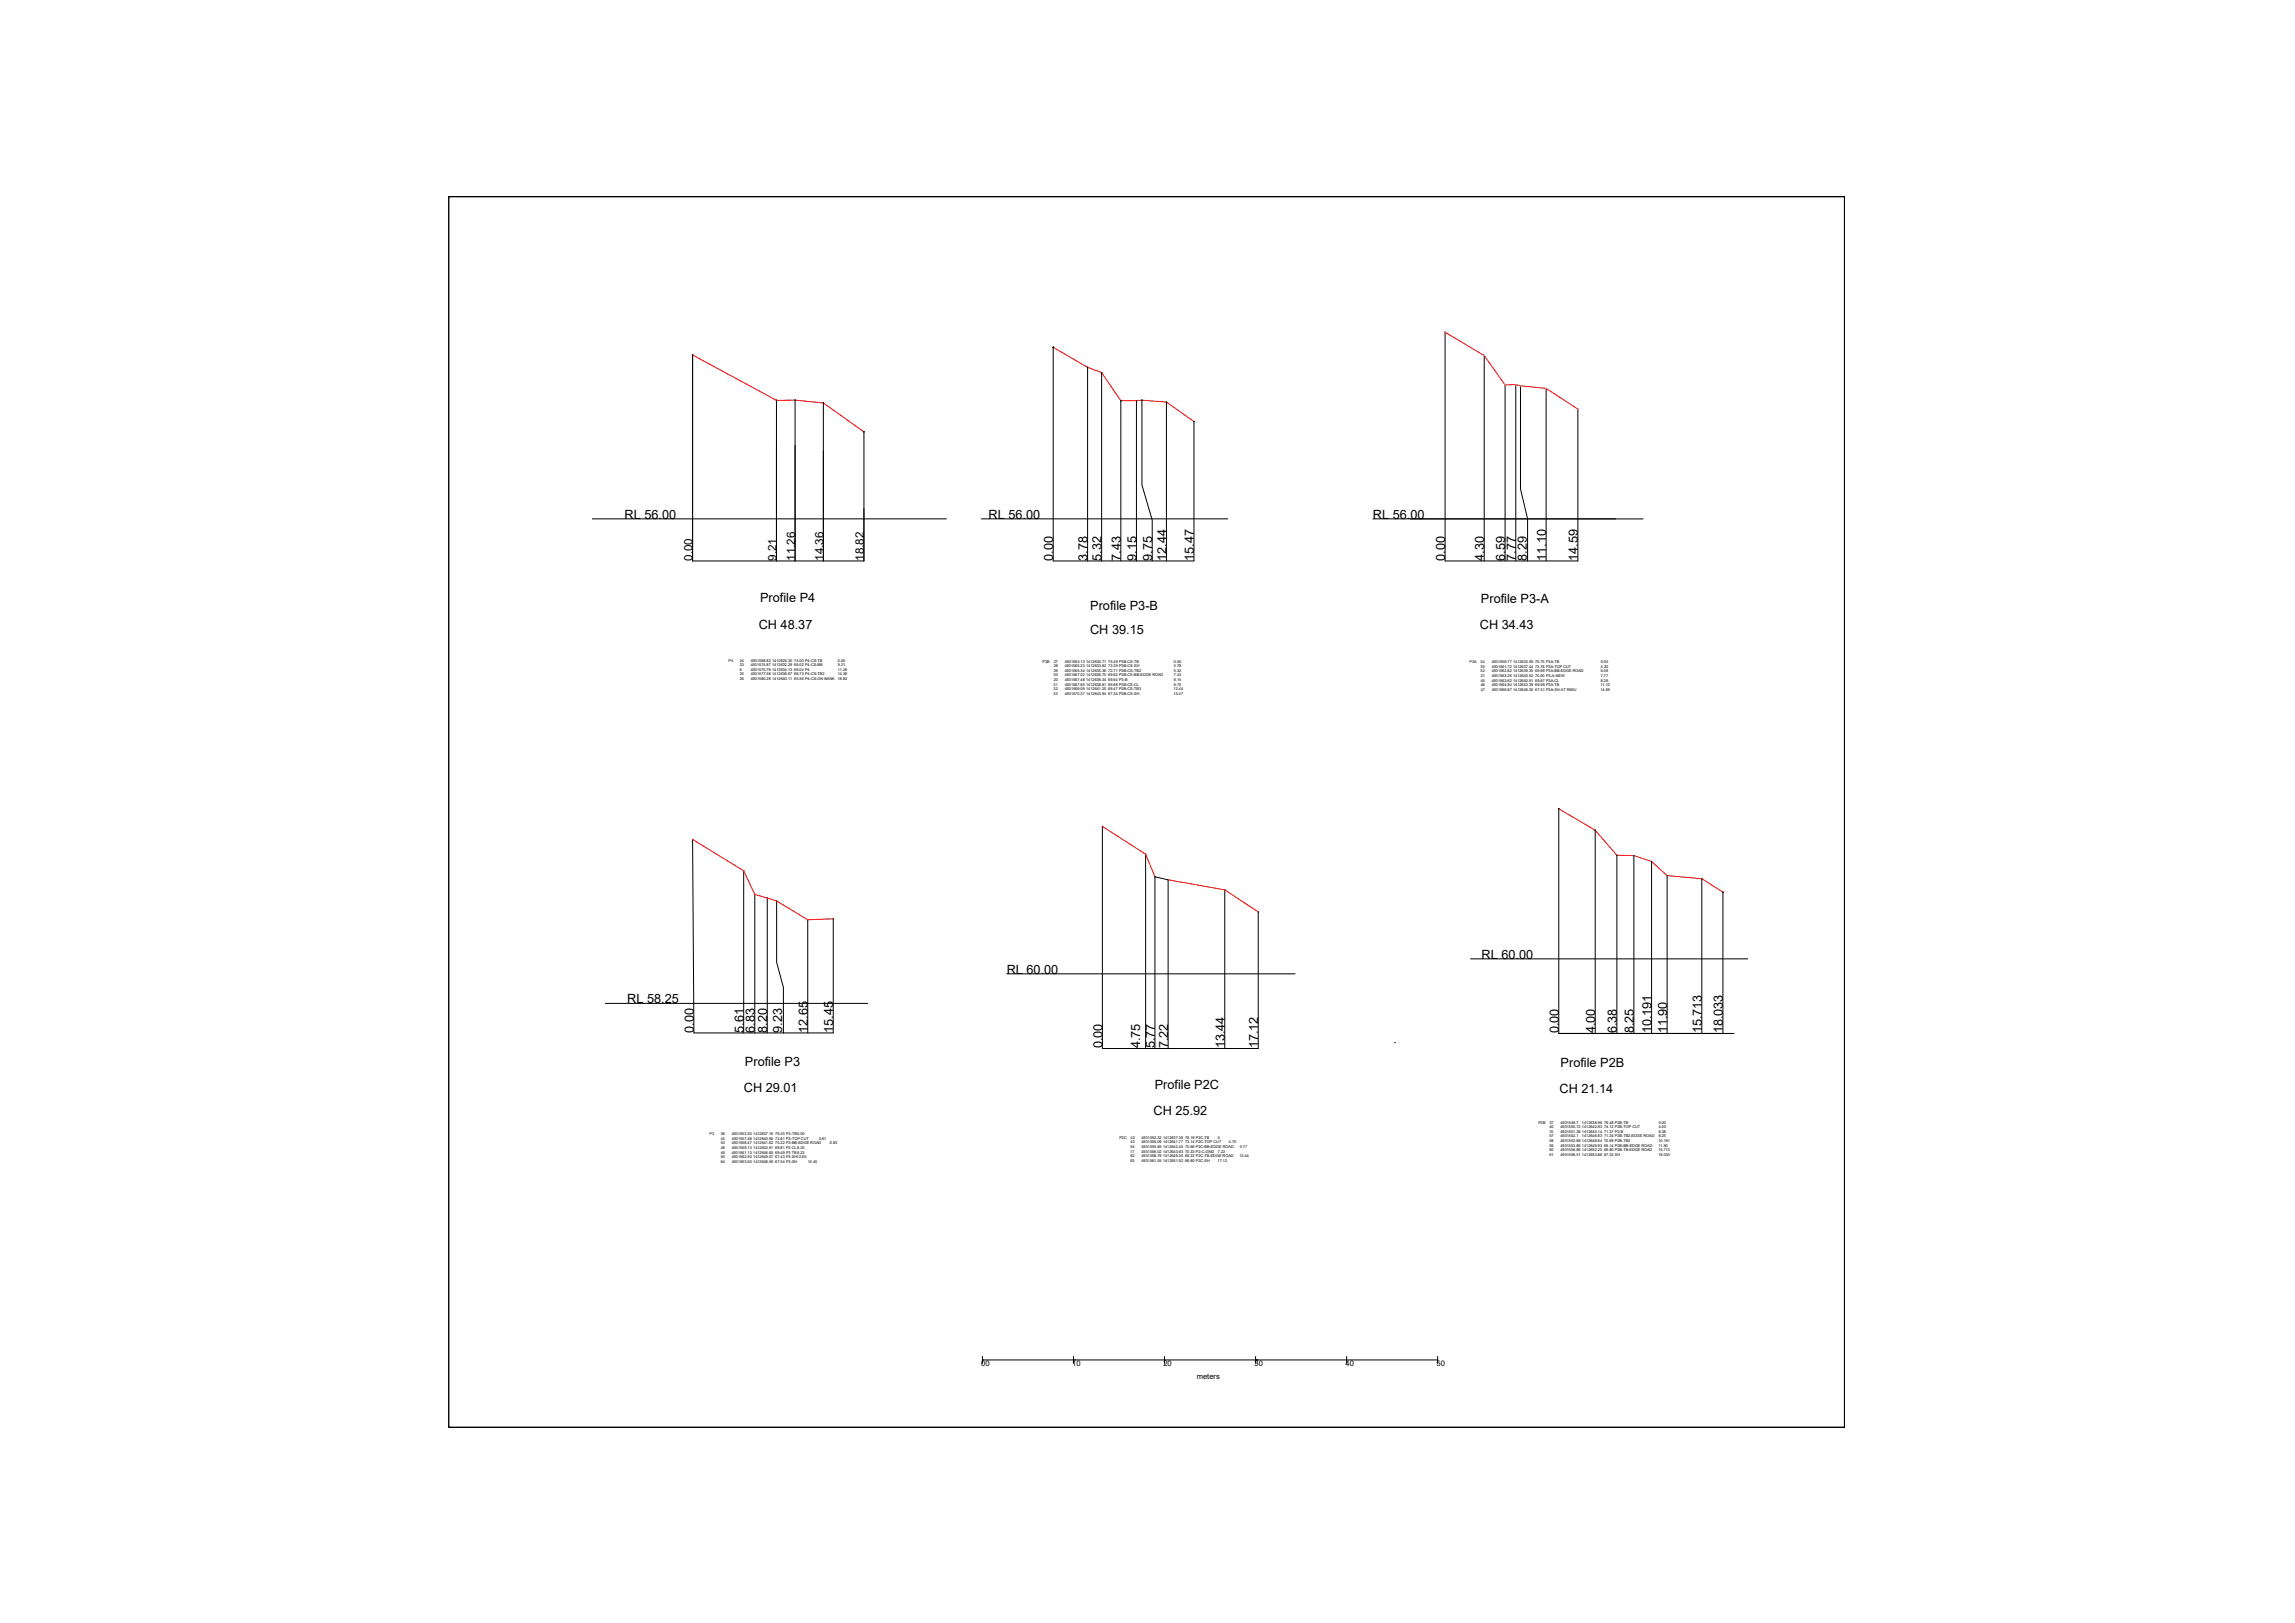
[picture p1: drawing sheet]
<svg xmlns="http://www.w3.org/2000/svg" width="420mm" height="297mm" viewBox="0 0 420 297" stroke-linecap="round" stroke-linejoin="round" font-family="sans-serif">
<defs><g id="words">
<g font-size="2.3">
<text x="114.3" y="95">RL 56.00</text>
<text x="181" y="95">RL 56.00</text>
<text x="251.4" y="95">RL 56.00</text>
<text x="192.8" y="102.7" transform="rotate(-90 192.8 102.7)">0.00</text>
<text x="199.1" y="102.7" transform="rotate(-90 199.1 102.7)">3.78</text>
<text x="201.7" y="102.7" transform="rotate(-90 201.7 102.7)">5.32</text>
<text x="205.2" y="102.7" transform="rotate(-90 205.2 102.7)">7.43</text>
<text x="208.1" y="102.7" transform="rotate(-90 208.1 102.7)">9.15</text>
<text x="210.9" y="102.7" transform="rotate(-90 210.9 102.7)">9.75</text>
<text x="213.5" y="102.7" transform="rotate(-90 213.5 102.7)">12.44</text>
<text x="218.6" y="102.7" transform="rotate(-90 218.6 102.7)">15.47</text>
<text x="264.6" y="102.7" transform="rotate(-90 264.6 102.7)">0.00</text>
<text x="271.7" y="102.7" transform="rotate(-90 271.7 102.7)">4.30</text>
<text x="275.5" y="102.7" transform="rotate(-90 275.5 102.7)">6.59</text>
<text x="277.5" y="102.7" transform="rotate(-90 277.5 102.7)">7.77</text>
<text x="279.5" y="102.7" transform="rotate(-90 279.5 102.7)">8.29</text>
<text x="283.1" y="102.7" transform="rotate(-90 283.1 102.7)">11.10</text>
<text x="288.9" y="102.7" transform="rotate(-90 288.9 102.7)">14.59</text>
<text x="139.2" y="110.2">Profile P4</text>
<text x="199.6" y="111.7">Profile P3-B</text>
<text x="271.1" y="110.4">Profile P3-A</text>
<text x="138.9" y="115.1">CH 48.37</text>
<text x="199.6" y="116">CH 39.15</text>
<text x="270.9" y="115.2">CH 34.43</text>
<text x="184.3" y="178.2">RL 60.00</text>
<text x="271.2" y="175.5">RL 60.00</text>
<text x="114.8" y="183.6">RL 58.25</text>
<text x="127" y="189" transform="rotate(-90 127 189)">0.00</text>
<text x="136.2" y="189" transform="rotate(-90 136.2 189)">5.61</text>
<text x="138.2" y="189" transform="rotate(-90 138.2 189)">6.83</text>
<text x="140.5" y="189" transform="rotate(-90 140.5 189)">8.20</text>
<text x="143.2" y="189" transform="rotate(-90 143.2 189)">9.23</text>
<text x="147.9" y="189" transform="rotate(-90 147.9 189)">12.65</text>
<text x="152.5" y="189" transform="rotate(-90 152.5 189)">15.45</text>
<text x="201.8" y="191.9" transform="rotate(-90 201.8 191.9)">0.00</text>
<text x="208.8" y="191.9" transform="rotate(-90 208.8 191.9)">4.75</text>
<text x="211.4" y="191.9" transform="rotate(-90 211.4 191.9)">5.77</text>
<text x="213.9" y="191.9" transform="rotate(-90 213.9 191.9)">7.22</text>
<text x="224.2" y="191.9" transform="rotate(-90 224.2 191.9)">13.44</text>
<text x="230.4" y="191.9" transform="rotate(-90 230.4 191.9)">17.12</text>
<text x="285.4" y="189.1" transform="rotate(-90 285.4 189.1)">0.00</text>
<text x="292" y="189.1" transform="rotate(-90 292 189.1)">4.00</text>
<text x="296" y="189.1" transform="rotate(-90 296 189.1)">6.38</text>
<text x="299.1" y="189.1" transform="rotate(-90 299.1 189.1)">8.25</text>
<text x="302.4" y="189.1" transform="rotate(-90 302.4 189.1)">10.191</text>
<text x="305.2" y="189.1" transform="rotate(-90 305.2 189.1)">11.90</text>
<text x="311.6" y="189.1" transform="rotate(-90 311.6 189.1)">15.713</text>
<text x="315.4" y="189.1" transform="rotate(-90 315.4 189.1)">18.033</text>
<text x="136.4" y="195">Profile P3</text>
<text x="285.7" y="195.3">Profile P2B</text>
<text x="136.2" y="199.8">CH 29.01</text>
<text x="211.4" y="199.3">Profile P2C</text>
<text x="285.5" y="200.1">CH 21.14</text>
<text x="211.2" y="204.1">CH 25.92</text>
</g>
<g font-size="2.1">
<text x="126.8" y="102.7" transform="rotate(-90 126.8 102.7)">0.00</text>
<text x="142.2" y="102.7" transform="rotate(-90 142.2 102.7)">9.21</text>
<text x="145.6" y="102.7" transform="rotate(-90 145.6 102.7)">11.26</text>
<text x="150.7" y="102.7" transform="rotate(-90 150.7 102.7)">14.36</text>
<text x="158.2" y="102.7" transform="rotate(-90 158.2 102.7)">18.82</text>
</g>
<g font-size="1.4">
<text x="179.6" y="250">00</text>
<text x="196.3" y="250">10</text>
<text x="213" y="250">20</text>
<text x="229.7" y="250">30</text>
<text x="246.3" y="250">40</text>
<text x="263" y="250">50</text>
<text x="219.1" y="252.4">meters</text>
</g>
<g font-size=".7">
<text x="133.4" y="121.1">P4</text>
<text x="135.4" y="121.1">24</text>
<text x="135.4" y="121.9">23</text>
<text x="135.4" y="122.8">6</text>
<text x="135.4" y="123.6">25</text>
<text x="135.4" y="124.5">26</text>
<text x="137.4" y="121.1">4931568.83 1412625.30 74.00 P4-CS-TB</text>
<text x="137.4" y="121.9">4931574.87 1412632.29 69.02 P4-CS-BB</text>
<text x="137.4" y="122.8">4931575.78 1412634.13 69.04 P4</text>
<text x="137.4" y="123.6">4931577.58 1412636.67 68.73 P4-CS-TB2</text>
<text x="137.4" y="124.5">4931580.28 1412640.11 65.56 P4-CS-ON BANK</text>
<text x="153.4" y="122.8">11.26</text>
<text x="153.4" y="123.6">14.36</text>
<text x="153.4" y="124.5">18.82</text>
<text x="153.4" y="121.1">0.00</text>
<text x="153.4" y="121.9">9.21</text>
<text x="190.9" y="121.3">P3B</text>
<text x="192.9" y="123.8">30</text>
<text x="192.9" y="125.5">31</text>
<text x="192.9" y="121.3">27</text>
<text x="192.9" y="122.1">28</text>
<text x="192.9" y="123">29</text>
<text x="192.9" y="124.6">20</text>
<text x="194.9" y="121.3">4931563.13 1412630.71 75.49 P3B-CS-TB</text>
<text x="194.9" y="122.1">4931565.23 1412633.82 73.29 P3B-CS-SH</text>
<text x="194.9" y="123">4931565.34 1412635.36 72.71 P3B-CS-TB2</text>
<text x="194.9" y="123.8">4931567.02 1412636.70 69.62 P3B-CS-BB-EDGE ROAD</text>
<text x="194.9" y="124.6">4931567.48 1412638.34 69.64 P3-B</text>
<text x="194.9" y="125.5">4931567.85 1412638.81 69.68 P3B-CS-CL</text>
<text x="214.9" y="121.3">0.00</text>
<text x="214.9" y="122.1">3.78</text>
<text x="214.9" y="123">5.32</text>
<text x="214.9" y="123.8">7.43</text>
<text x="214.9" y="124.6">9.15</text>
<text x="214.9" y="125.5">9.75</text>
<text x="269" y="121.4">P3A</text>
<text x="271.1" y="121.4">34</text>
<text x="271.1" y="122.2">35</text>
<text x="271.1" y="123.1">52</text>
<text x="271.1" y="123.9">21</text>
<text x="271.1" y="124.7">45</text>
<text x="271.1" y="125.6">46</text>
<text x="273.1" y="121.4">4931559.77 1412633.59 75.75 P3A-TB</text>
<text x="273.1" y="122.2">4931561.72</text>
<text x="273.1" y="123.1">4931562.82 1412639.35 69.96 P3A-BB-EDGE ROAD</text>
<text x="273.1" y="123.9">4931563.26 1412640.52 70.00 P3-A-NEW</text>
<text x="273.1" y="124.7">4931563.62 1412640.91 69.87 P3A-CL</text>
<text x="273.1" y="125.6">4931564.94 1412643.39 69.58 P3A-TB</text>
<text x="277" y="122.2">1412637.44</text>
<text x="281.1" y="122.2">73.19 P3A-TOP CUT</text>
<text x="293" y="125.6">11.10</text>
<text x="293.1" y="121.4">0.00</text>
<text x="293.1" y="123.9">7.77</text>
<text x="293.1" y="123.1">6.59</text>
<text x="293.1" y="124.7">8.29</text>
<text x="293.1" y="122.2">4.30</text>
<text x="192.9" y="126.3">32</text>
<text x="192.9" y="127.2">33</text>
<text x="194.9" y="126.3">4931569.09 1412641.20 69.47 P3B-CS-TB3</text>
<text x="194.9" y="127.2">4931570.37 1412643.94 67.34 P3B-CS-SH</text>
<text x="214.9" y="126.3">12.44</text>
<text x="214.9" y="127.2">15.47</text>
<text x="271.1" y="126.4">47</text>
<text x="273.1" y="126.4">4931566.87 1412646.30 67.31 P3A-SH AT RIMU</text>
<text x="293" y="126.4">14.59</text>
<text x="129.9" y="207.8">P3</text>
<text x="131.9" y="207.8">36</text>
<text x="131.9" y="209.5">53</text>
<text x="132" y="208.6">44</text>
<text x="134" y="207.8">4931553.30 1412637.16 76.25 P3-TB0.00</text>
<text x="134" y="208.6">4931557.48 1412640.90 72.81 P3-TOP CUT</text>
<text x="134" y="209.5">4931558.47 1412641.62 70.22 P3-BB-EDGE ROAD</text>
<text x="149.9" y="208.6">5.61</text>
<text x="151.9" y="209.5">6.83</text>
<text x="204.9" y="208.4">P2C</text>
<text x="207" y="208.4">43</text>
<text x="207" y="209.3">42</text>
<text x="209" y="208.4">4931553.32</text>
<text x="209" y="209.3">4931555.09</text>
<text x="212.9" y="208.4">1412637.38</text>
<text x="212.9" y="209.3">1412641.77</text>
<text x="217" y="208.4">76.19 P2C-TB</text>
<text x="217" y="209.3">73.14 P2C-TOP CUT</text>
<text x="223" y="208.4">0</text>
<text x="225" y="209.3">4.75</text>
<text x="281.6" y="205.7">P2B</text>
<text x="283.6" y="207.3">15</text>
<text x="283.7" y="205.7">37</text>
<text x="283.7" y="208.2">57</text>
<text x="283.7" y="209">58</text>
<text x="283.7" y="209.9">59</text>
<text x="283.7" y="206.5">40</text>
<text x="285.7" y="205.7">4931549.7</text>
<text x="285.7" y="206.5">4931550.72</text>
<text x="285.7" y="207.3">4931551.38</text>
<text x="285.7" y="208.2">4931552.1</text>
<text x="285.7" y="209">4931552.68</text>
<text x="285.7" y="209.9">4931553.86</text>
<text x="289.6" y="205.7">1412638.96</text>
<text x="289.6" y="206.5">1412642.83</text>
<text x="289.6" y="207.3">1412645.14</text>
<text x="289.6" y="208.2">1412646.83</text>
<text x="289.6" y="209">1412648.64</text>
<text x="289.6" y="209.9">1412649.93</text>
<text x="293.7" y="205.7">76.48 P2B-TB</text>
<text x="293.7" y="206.5">74.12 P2B-TOP CUT</text>
<text x="293.7" y="207.3">71.37 P2-B</text>
<text x="293.7" y="208.2">71.34 P2B-TB2-EDGE ROAD</text>
<text x="293.7" y="209">70.69 P2B-TB2</text>
<text x="293.7" y="209.9">69.14 P2B-BB-EDGE ROAD</text>
<text x="303.6" y="209">10.191</text>
<text x="303.6" y="209.9">11.90</text>
<text x="303.7" y="205.7">0.00</text>
<text x="303.7" y="207.3">6.38</text>
<text x="303.7" y="208.2">8.25</text>
<text x="303.7" y="206.5">4.00</text>
<text x="131.9" y="212">50</text>
<text x="131.9" y="212.8">64</text>
<text x="132" y="210.3">48</text>
<text x="132" y="211.1">49</text>
<text x="134" y="210.3">4931559.13 1412643.91 69.81 P3 CL8.20</text>
<text x="134" y="211.1">4931561.13 1412646.65 69.49 P3 TB9.23</text>
<text x="134" y="212">4931562.50 1412649.07 67.43 P3 SH12.65</text>
<text x="134" y="212.8">4931563.50 1412648.59 67.54 P3-SH</text>
<text x="147.9" y="212.8">15.45</text>
<text x="206.9" y="210.9">17</text>
<text x="207" y="210.1">54</text>
<text x="207" y="211.8">62</text>
<text x="207" y="212.6">63</text>
<text x="209" y="210.1">4931555.85</text>
<text x="209" y="210.9">4931556.02</text>
<text x="209" y="211.8">4931558.79</text>
<text x="209" y="212.6">4931561.55</text>
<text x="212.9" y="210.1">1412642.45</text>
<text x="212.9" y="210.9">1412643.93</text>
<text x="212.9" y="211.8">1412649.35</text>
<text x="212.9" y="212.6">1412651.92</text>
<text x="217" y="210.1">70.66 P2C-BB-EDGE ROAD</text>
<text x="217" y="210.9">70.33 P2-C-GND</text>
<text x="217" y="211.8">69.22 P2C-TB-EDGE ROAD</text>
<text x="217" y="212.6">66.80 P2C-SH</text>
<text x="222.9" y="212.6">17.12</text>
<text x="223" y="210.9">7.22</text>
<text x="226.9" y="211.8">13.44</text>
<text x="227" y="210.1">5.77</text>
<text x="283.7" y="210.7">60</text>
<text x="283.7" y="211.5">61</text>
<text x="285.7" y="210.7">4931556.86</text>
<text x="285.7" y="211.5">4931558.51</text>
<text x="289.6" y="210.7">1412652.25</text>
<text x="289.6" y="211.5">1412653.86</text>
<text x="293.7" y="210.7">68.80 P2B-TB-EDGE ROAD</text>
<text x="293.7" y="211.5">67.33 SH</text>
<text x="303.6" y="210.7">15.713</text>
<text x="303.6" y="211.5">18.033</text>
</g>
</g></defs>
<!-- layer: 0 -->
<g fill="none" stroke="#000" stroke-width=".18">
<path d="M126.8 64.9v.1M126.8 65v37.7h31.4v-23.7M142.1 73.2l.1 .1M142.2 73.3v29.4M142.2 73.2l-.1 .1M145.6 73.3v29.4M145.6 73.2l-.1 .1M150.8 73.8l-.1 28.9M150.8 73.7l-.1 .1M158.1 79l.1 .1M158.2 79l-.1 .1M192.8 63.5v.1"/>
<path d="M192.8 63.6v39.1h25.8v-25.6M199.1 67.2v.1M199.1 67.2v35.5M201.7 68.2v34.5M201.7 68.2h.1M205.2 73.3v.1M205.2 73.3v29.4M208 73.3h.1M208.1 73.3v29.4M208.1 73.3h-.1M209 73.2l.1 .1M209.1 73.2v15.6l1.8 6.4v7.5"/>
<path d="M209.1 73.2l-.1 .1M213.5 73.6h.1M213.5 73.6v29.1M213.6 73.6h-.1M218.6 77.1v.1M264.5 60.8h.1M264.6 60.8v41.9h24.3v-27.8M271.7 65.1v37.6M275.5 70.5v32.2M277.5 70.4v32.3M278.4 70.6v18.9l1.3 5.5v7.7M283.1 71.1v31.6"/>
<path d="M108.4 95h64.9M179.7 95h45.1M251.4 95h49.4M126.8 153.6v.1M126.8 153.6l.2 35.4h25.5v-20.8M136.1 159.3l.1 .1M136.2 159.4v29.6M136.2 159.3l-.1 .1M201.8 151.2v.1M201.8 151.3v40.6h28.6v-25M209.7 156.3l.1 .1M209.7 156.3v35.6"/>
<path d="M209.8 156.3l-.1 .1M285.3 148h.1M285.4 148v41.1h31.9M285.4 148h-.1M292 151.9l.1 .1M292 152v37.1M292.1 151.9l-.1 .1M296 156.5v.1M296 156.5v32.6M299.1 156.6h.1M299.1 156.6v32.5M299.2 156.6h-.1"/>
<path d="M302.3 157.6l.1 .1M302.4 157.7v31.4M302.4 157.6l-.1 .1M138.2 163.7h.1M138.2 163.7v25.3M140.4 164.3l.1 .1M140.5 164.4v24.6M140.5 164.3l-.1 .1M142.2 164.9h.1M142.2 164.9v11.2l1.2 4.6v8.3M147.9 168.3v.1M147.9 168.3v20.7"/>
<path d="M152.5 168.1l.1 .1M152.6 168.1l-.1 .1M184.3 178.2h52.8M211.4 160.4l.1 .1M211.4 160.5v31.4M211.4 160.5l2.5 .5v30.9M211.5 160.4l-.1 .1M213.8 161h.1M213.9 161h-.1M224.2 162.8v.1M224.2 162.9v29M230.4 166.9h-.1"/>
<path d="M269.2 175.5h50.8M305.2 160.2v.1M305.2 160.2v28.9M311.5 160.8h.1M311.6 160.8v28.3M315.4 163.2l.1 .1M315.4 163.3v25.8M315.5 163.2l-.1 .1M110.8 183.6h48.1M255.3 190.8h.1M317.3 189.1h.1M179.9 248.9h.1"/>
<path d="M179.9 248.9h83.3M179.9 248.2v1.3M196.5 248.2v1.3M196.7 248.9h.1M213.2 248.2v1.3M229.9 248.2v1.3M230.1 248.9h.1M246.5 248.2v1.3M263.2 248.2v1.3"/>
<circle cx="126.8" cy="65" r=".02"/>
<circle cx="142.2" cy="73.3" r=".02"/>
<circle cx="145.6" cy="73.2" r=".02"/>
<circle cx="150.7" cy="73.7" r=".02"/>
<circle cx="158.2" cy="79" r=".02"/>
<circle cx="192.8" cy="63.6" r=".02"/>
<circle cx="199.1" cy="67.2" r=".02"/>
<circle cx="201.7" cy="68.2" r=".02"/>
<circle cx="205.2" cy="73.3" r=".02"/>
<circle cx="208.1" cy="73.3" r=".02"/>
<circle cx="209.1" cy="73.2" r=".02"/>
<circle cx="213.6" cy="73.6" r=".02"/>
<circle cx="218.6" cy="77.1" r=".02"/>
<circle cx="264.6" cy="60.8" r=".02"/>
<circle cx="126.8" cy="153.6" r=".02"/>
<circle cx="136.2" cy="159.4" r=".02"/>
<circle cx="201.8" cy="151.2" r=".02"/>
<circle cx="209.7" cy="156.3" r=".02"/>
<circle cx="285.4" cy="148" r=".02"/>
<circle cx="292" cy="151.9" r=".02"/>
<circle cx="296" cy="156.5" r=".02"/>
<circle cx="299.1" cy="156.6" r=".02"/>
<circle cx="302.4" cy="157.7" r=".02"/>
<circle cx="138.2" cy="163.7" r=".02"/>
<circle cx="140.5" cy="164.4" r=".02"/>
<circle cx="142.2" cy="164.9" r=".02"/>
<circle cx="147.9" cy="168.3" r=".02"/>
<circle cx="152.5" cy="168.1" r=".02"/>
<circle cx="211.4" cy="160.5" r=".02"/>
<circle cx="213.9" cy="161" r=".02"/>
<circle cx="224.2" cy="162.9" r=".02"/>
<circle cx="230.4" cy="166.9" r=".02"/>
<circle cx="305.2" cy="160.3" r=".02"/>
<circle cx="311.6" cy="160.8" r=".02"/>
<circle cx="315.4" cy="163.3" r=".02"/>
</g>
<path d="M126.8 65l15.4 8.3 3.4-.1 5.1 .6 7.5 5.2M192.8 63.6l6.3 3.6 2.6 1 3.5 5.1 3.9-.1 4.4 .4 5.1 3.5M264.6 60.8l7.1 4.3 3.8 5.4 2-.1 .9 .2 4.7 .5 5.8 3.8M126.8 153.6l9.4 5.8 2 4.3 4 1.2 5.7 3.4 4.6-.1M201.8 151.3l7.9 5 1.7 4.2M285.4 148l6.6 4 4 4.5 3.1 .1 3.3 1.1 2.8 2.6 6.4 .5 3.8 2.5M213.9 161l10.3 1.9 6.2 4" fill="none" stroke="#f00" stroke-width=".18"/>
<g fill="none" stroke="#f8d731" stroke-width=".18">
<path d="M264.5 60.8h.1M264.6 60.8h-.1M271.7 65.1h.1M275.5 70.4l.1 .1M275.6 70.4l-.1 .1M277.5 70.4h.1M278.3 70.6h.1M278.4 70.6h-.1M283 71.1h.1M283.1 71.1h-.1M288.8 74.9h.1M288.9 74.9h-.1"/>
<circle cx="264.6" cy="60.8" r=".02"/>
<circle cx="271.7" cy="65.1" r=".02"/>
<circle cx="275.5" cy="70.5" r=".02"/>
<circle cx="277.5" cy="70.4" r=".02"/>
<circle cx="278.4" cy="70.6" r=".02"/>
<circle cx="283.1" cy="71.1" r=".02"/>
<circle cx="288.9" cy="74.9" r=".02"/>
</g>
<path d="M82.2 36h255.5v225.2h-255.5z" fill="none" stroke="#000" stroke-width=".25"/>
<use href="#words"/>
</svg>
